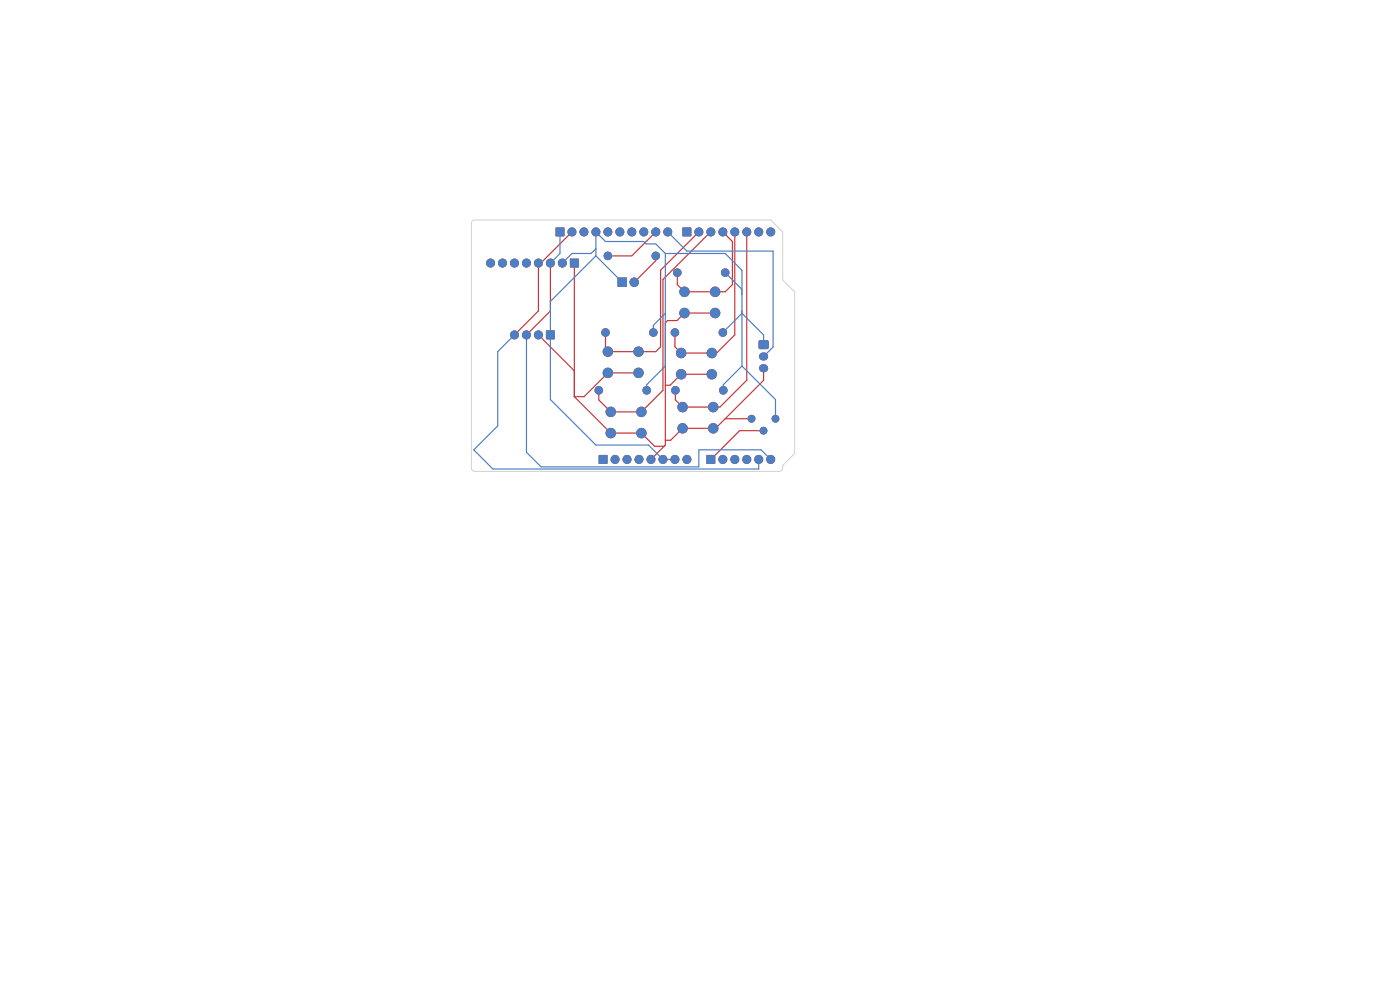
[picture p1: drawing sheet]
<svg xmlns="http://www.w3.org/2000/svg" width="297mm" height="210mm" viewBox="0 0 297 210" stroke-linecap="round" stroke-linejoin="round" font-family="sans-serif">
<g fill="#c83434" stroke="#c83434" stroke-width=".21">
<path d="M127.1 96.6h1.7v1.7h-1.7z"/>
<path d="M149.9 96.6h1.7v1.7h-1.7z"/>
<path d="M117.9 48.4h1.7v1.7h-1.7z"/>
<path d="M144.9 48.4h1.7v1.7h-1.7z"/>
<path d="M115.9 70.2h1.7v1.7h-1.7z"/>
<path d="M121 55h1.7v1.7h-1.7z"/>
<path d="M131.1 59h1.8v1.8h-1.8z"/>
<path d="M161.1 72.3h1.8v1.6h-1.8z"/>
<circle cx="130.5" cy="97.5" r=".85"/>
<circle cx="133" cy="97.5" r=".85"/>
<circle cx="135.6" cy="97.5" r=".85"/>
<circle cx="138.1" cy="97.5" r=".85"/>
<circle cx="140.6" cy="97.5" r=".85"/>
<circle cx="143.2" cy="97.5" r=".85"/>
<circle cx="145.7" cy="97.5" r=".85"/>
<circle cx="153.3" cy="97.5" r=".85"/>
<circle cx="155.9" cy="97.5" r=".85"/>
<circle cx="158.4" cy="97.5" r=".85"/>
<circle cx="161" cy="97.5" r=".85"/>
<circle cx="163.5" cy="97.5" r=".85"/>
<circle cx="121.3" cy="49.2" r=".85"/>
<circle cx="123.9" cy="49.2" r=".85"/>
<circle cx="126.4" cy="49.2" r=".85"/>
<circle cx="129" cy="49.2" r=".85"/>
<circle cx="131.5" cy="49.2" r=".85"/>
<circle cx="134" cy="49.2" r=".85"/>
<circle cx="136.6" cy="49.2" r=".85"/>
<circle cx="139.1" cy="49.2" r=".85"/>
<circle cx="141.7" cy="49.2" r=".85"/>
<circle cx="148.3" cy="49.2" r=".85"/>
<circle cx="150.8" cy="49.2" r=".85"/>
<circle cx="153.3" cy="49.2" r=".85"/>
<circle cx="155.9" cy="49.2" r=".85"/>
<circle cx="158.4" cy="49.2" r=".85"/>
<circle cx="161" cy="49.2" r=".85"/>
<circle cx="163.5" cy="49.2" r=".85"/>
<circle cx="129" cy="54.3" r=".8"/>
<circle cx="139.1" cy="54.3" r=".8"/>
<circle cx="114.2" cy="71" r=".85"/>
<circle cx="111.7" cy="71" r=".85"/>
<circle cx="109.1" cy="71" r=".85"/>
<circle cx="151.3" cy="90.9" r="1"/>
<circle cx="144.8" cy="90.9" r="1"/>
<circle cx="151.3" cy="86.4" r="1"/>
<circle cx="144.8" cy="86.4" r="1"/>
<circle cx="119.3" cy="55.8" r=".85"/>
<circle cx="116.8" cy="55.8" r=".85"/>
<circle cx="114.2" cy="55.8" r=".85"/>
<circle cx="111.7" cy="55.8" r=".85"/>
<circle cx="109.1" cy="55.8" r=".85"/>
<circle cx="106.6" cy="55.8" r=".85"/>
<circle cx="104.1" cy="55.8" r=".85"/>
<circle cx="145.2" cy="61.9" r="1"/>
<circle cx="151.7" cy="61.9" r="1"/>
<circle cx="145.2" cy="66.4" r="1"/>
<circle cx="151.7" cy="66.4" r="1"/>
<circle cx="129" cy="74.6" r="1"/>
<circle cx="135.5" cy="74.6" r="1"/>
<circle cx="129" cy="79.1" r="1"/>
<circle cx="135.5" cy="79.1" r="1"/>
<circle cx="151" cy="79.4" r="1"/>
<circle cx="144.5" cy="79.4" r="1"/>
<circle cx="151" cy="74.9" r="1"/>
<circle cx="144.5" cy="74.9" r="1"/>
<circle cx="153.3" cy="70.5" r=".8"/>
<circle cx="143.2" cy="70.5" r=".8"/>
<circle cx="134.5" cy="59.9" r=".9"/>
<circle cx="127" cy="82.8" r=".8"/>
<circle cx="137.2" cy="82.8" r=".8"/>
<circle cx="143.3" cy="82.8" r=".8"/>
<circle cx="153.4" cy="82.8" r=".8"/>
<circle cx="129.6" cy="87.4" r="1"/>
<circle cx="136.1" cy="87.4" r="1"/>
<circle cx="129.6" cy="91.9" r="1"/>
<circle cx="136.1" cy="91.9" r="1"/>
<circle cx="143.7" cy="57.8" r=".8"/>
<circle cx="153.8" cy="57.8" r=".8"/>
<circle cx="159.4" cy="88.8" r=".72"/>
<circle cx="162" cy="91.4" r=".72"/>
<circle cx="164.5" cy="88.8" r=".72"/>
<circle cx="128.4" cy="70.5" r=".8"/>
<circle cx="138.6" cy="70.5" r=".8"/>
</g>
<path d="M161.9 75.6h.2M161.9 78.1h.2" fill="none" stroke="#c83434" stroke-width="1.7"/>
<g fill="none" stroke="#c83434" stroke-width=".25">
<path d="M116.8 55.8v10.2l-5.1 5M121.3 49.2l-6.6 6.6h-.5v10.2l-5.1 5M121.8 55.8v28.3M139.1 54.3v1l-4.6 4.6M139.1 49.2l-5.1 5.1h-5l.5-.5M148.3 49.2l-8.2 8.1v16.3l-1 1h-10.1l-.6-.5v-3.6M150.8 49.2l-10.2 10.1v23.5l-4.5 4.6h-6.5l-2.6-2.6v-2M153.3 49.2l2.1 2v9.2l-1.6 1.5h-8.6l-1.5-1.5v-2.6M155.9 49.2v21.8l-3.9 3.9h-7.5l-1.3-1.3v-3.1M158.4 49.2v31.5l-5.7 5.7h-7.9l-1.5-1.6v-2M114.2 71l7.6 7.7M128.5 79.1h7"/>
<path d="M129 79.1l-5.1 5h-2.1M151 79.4h-6.5l-2.3 2.3h-1.1M151.7 66.4h-6.5l-1.6 1.6h-1.9l-.6 .5v25.9l-3 3.1M162 78.1v2.6l-10.2 10.2h-7l-2.5 2.5h-1.2M162 73.1h.4M121.8 84.1l7.8 7.8h6.5l2.8 2.8h2M153.8 88.8h5.6M162 91.4h-5.1l-6.1 6.1"/>
</g>
<g fill="#4d7fc4" stroke="#4d7fc4" stroke-width=".21">
<path d="M127.1 96.6h1.7v1.7h-1.7z"/>
<path d="M149.9 96.6h1.7v1.7h-1.7z"/>
<path d="M117.9 48.4h1.7v1.7h-1.7z"/>
<path d="M144.9 48.4h1.7v1.7h-1.7z"/>
<path d="M115.9 70.2h1.7v1.7h-1.7z"/>
<path d="M121 55h1.7v1.7h-1.7z"/>
<path d="M131.1 59h1.8v1.8h-1.8z"/>
<path d="M161.1 72.3h1.8v1.6h-1.8z"/>
<circle cx="130.5" cy="97.5" r=".85"/>
<circle cx="133" cy="97.5" r=".85"/>
<circle cx="135.6" cy="97.5" r=".85"/>
<circle cx="138.1" cy="97.5" r=".85"/>
<circle cx="140.6" cy="97.5" r=".85"/>
<circle cx="143.2" cy="97.5" r=".85"/>
<circle cx="145.7" cy="97.5" r=".85"/>
<circle cx="153.3" cy="97.5" r=".85"/>
<circle cx="155.9" cy="97.5" r=".85"/>
<circle cx="158.4" cy="97.5" r=".85"/>
<circle cx="161" cy="97.5" r=".85"/>
<circle cx="163.5" cy="97.5" r=".85"/>
<circle cx="121.3" cy="49.2" r=".85"/>
<circle cx="123.9" cy="49.2" r=".85"/>
<circle cx="126.4" cy="49.2" r=".85"/>
<circle cx="129" cy="49.2" r=".85"/>
<circle cx="131.5" cy="49.2" r=".85"/>
<circle cx="134" cy="49.2" r=".85"/>
<circle cx="136.6" cy="49.2" r=".85"/>
<circle cx="139.1" cy="49.2" r=".85"/>
<circle cx="141.7" cy="49.2" r=".85"/>
<circle cx="148.3" cy="49.2" r=".85"/>
<circle cx="150.8" cy="49.2" r=".85"/>
<circle cx="153.3" cy="49.2" r=".85"/>
<circle cx="155.9" cy="49.2" r=".85"/>
<circle cx="158.4" cy="49.2" r=".85"/>
<circle cx="161" cy="49.2" r=".85"/>
<circle cx="163.5" cy="49.2" r=".85"/>
<circle cx="129" cy="54.3" r=".8"/>
<circle cx="139.1" cy="54.3" r=".8"/>
<circle cx="114.2" cy="71" r=".85"/>
<circle cx="111.7" cy="71" r=".85"/>
<circle cx="109.1" cy="71" r=".85"/>
<circle cx="151.3" cy="90.9" r="1"/>
<circle cx="144.8" cy="90.9" r="1"/>
<circle cx="151.3" cy="86.4" r="1"/>
<circle cx="144.8" cy="86.4" r="1"/>
<circle cx="119.3" cy="55.8" r=".85"/>
<circle cx="116.8" cy="55.8" r=".85"/>
<circle cx="114.2" cy="55.8" r=".85"/>
<circle cx="111.7" cy="55.8" r=".85"/>
<circle cx="109.1" cy="55.8" r=".85"/>
<circle cx="106.6" cy="55.8" r=".85"/>
<circle cx="104.1" cy="55.8" r=".85"/>
<circle cx="145.2" cy="61.9" r="1"/>
<circle cx="151.7" cy="61.9" r="1"/>
<circle cx="145.2" cy="66.4" r="1"/>
<circle cx="151.7" cy="66.4" r="1"/>
<circle cx="129" cy="74.6" r="1"/>
<circle cx="135.5" cy="74.6" r="1"/>
<circle cx="129" cy="79.1" r="1"/>
<circle cx="135.5" cy="79.1" r="1"/>
<circle cx="151" cy="79.4" r="1"/>
<circle cx="144.5" cy="79.4" r="1"/>
<circle cx="151" cy="74.9" r="1"/>
<circle cx="144.5" cy="74.9" r="1"/>
<circle cx="153.3" cy="70.5" r=".8"/>
<circle cx="143.2" cy="70.5" r=".8"/>
<circle cx="134.5" cy="59.9" r=".9"/>
<circle cx="127" cy="82.8" r=".8"/>
<circle cx="137.2" cy="82.8" r=".8"/>
<circle cx="143.3" cy="82.8" r=".8"/>
<circle cx="153.4" cy="82.8" r=".8"/>
<circle cx="129.6" cy="87.4" r="1"/>
<circle cx="136.1" cy="87.4" r="1"/>
<circle cx="129.6" cy="91.9" r="1"/>
<circle cx="136.1" cy="91.9" r="1"/>
<circle cx="143.7" cy="57.8" r=".8"/>
<circle cx="153.8" cy="57.8" r=".8"/>
<circle cx="159.4" cy="88.8" r=".72"/>
<circle cx="162" cy="91.4" r=".72"/>
<circle cx="164.5" cy="88.8" r=".72"/>
<circle cx="128.4" cy="70.5" r=".8"/>
<circle cx="138.6" cy="70.5" r=".8"/>
</g>
<path d="M161.9 75.6h.2M161.9 78.1h.2" fill="none" stroke="#4d7fc4" stroke-width="1.7"/>
<g fill="none" stroke="#4d7fc4" stroke-width=".25">
<path d="M118.8 49.2v4.6l-2 2M126.4 54.3l-9.6 9.6v20.9l9.6 9.6h11.2l3 3.1h2.6M126.4 52.8l-1 1h-4.1l-2 2M126.4 54.3l5.6 5.6M141.1 53.8h12.7l3.6 3.5v20.3M141.1 53.8v23.8l-3.9 4v1.2l.5 .5M141.1 53.8l-2-2.1h-2l-.5-.5h-8.2l-2-2v5.1M141.7 49.2l4 4.1h18.3v20.3l-2 2M150.7 49.2h.1M153.8 57.8l3.6 3.6M109.1 71l-3.5 3.6v15.7l-5.1 5.1 4.1 4.1h56.4v-2M111.7 71v24.9l3.1 3.1h33.5v-3.6h13.2l2 2.1"/>
<path d="M141.1 66.5l-2.5 2.5v1.5M153.3 70.5l4.1-4 4.6 4.6v2M157.4 77.6l7.1 7.2v4M157.4 77.6l-4 4v1.2l-.5 .5M127 82.7v.1"/>
</g>
<path d="M100.2 46.9l.6-.2h62.7l2.5 2.5v10.2l2.6 2.5v34.3l-2.6 2.5v.5a.76 .76 0 0 1-.7 .8h-64.5a.76 .76 0 0 1-.8-.8v-51.8z" fill="none" stroke="#d0d2cd" stroke-width=".21"/>
</svg>
